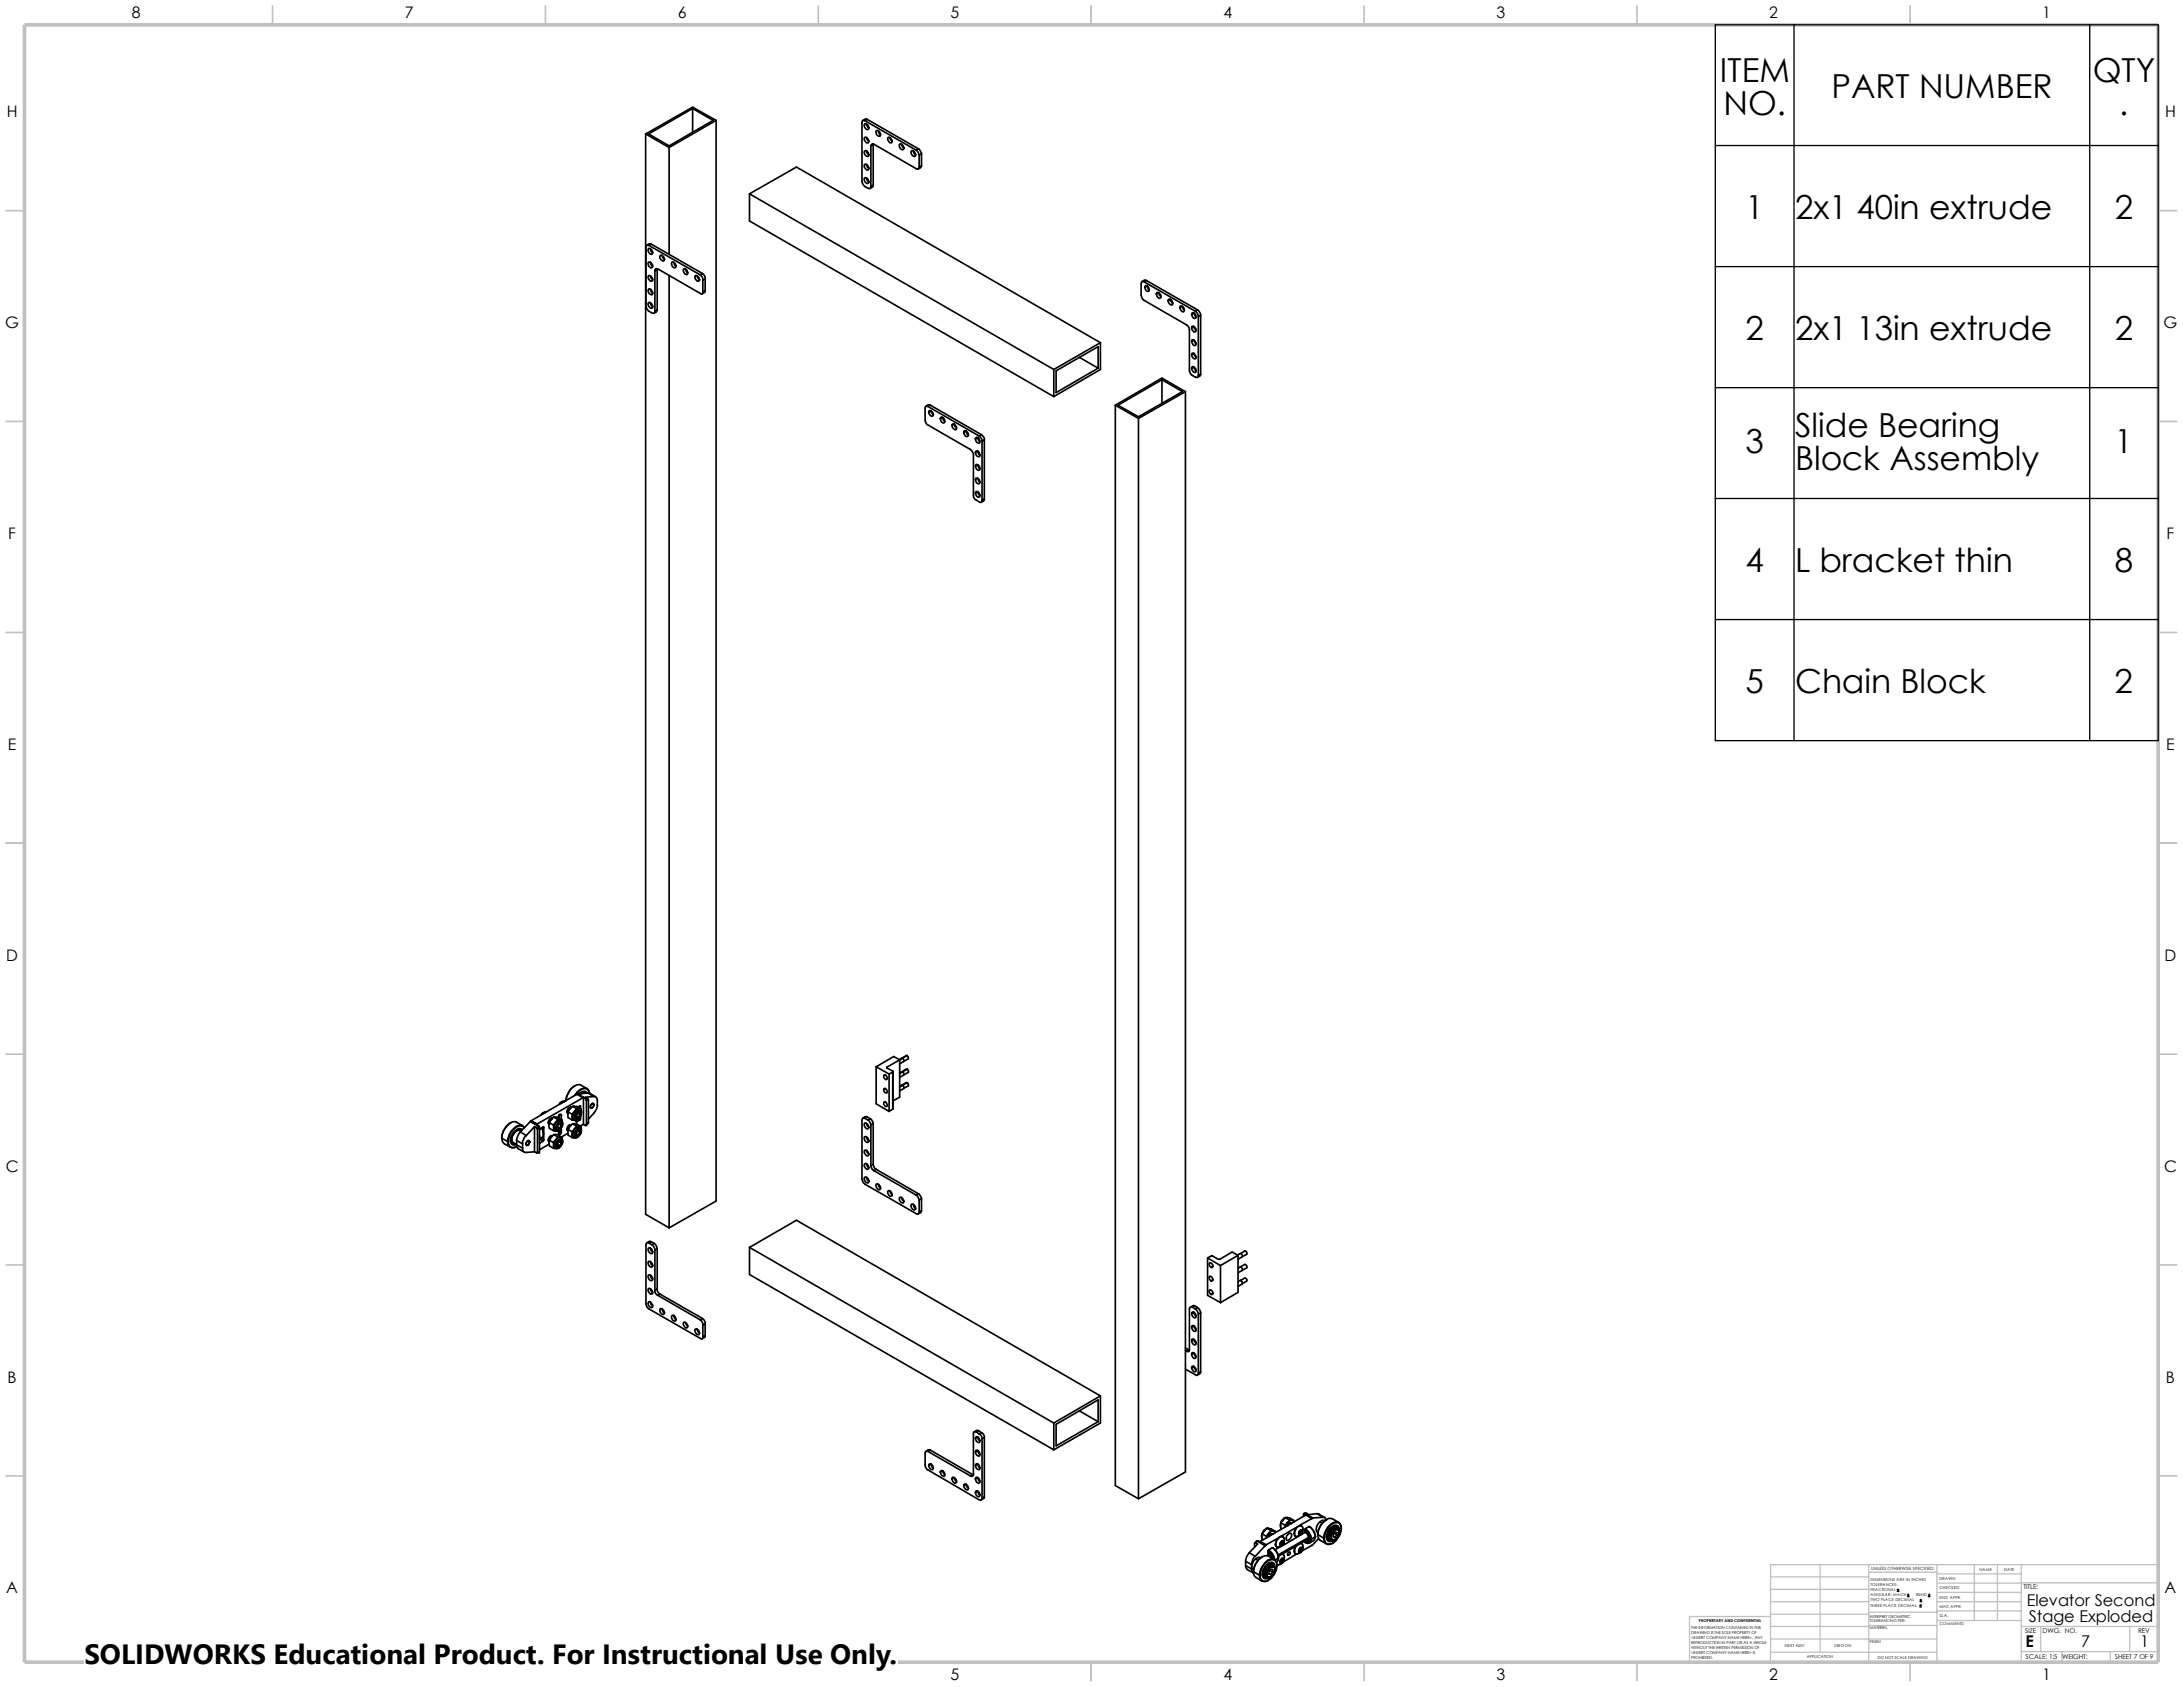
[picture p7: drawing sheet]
<svg xmlns="http://www.w3.org/2000/svg" width="279mm" height="216mm" viewBox="0 0 279 216" stroke-linecap="round" stroke-linejoin="round" font-family="sans-serif">
<defs><g id="words">
<g font-size="4.2">
<text x="220.1" y="10.5">ITEM</text>
<text x="267.8" y="10.5">QTY</text>
<text x="220.6" y="14.7">NO.</text>
<text x="234.4" y="12.6">PART NUMBER</text>
<text x="271.2" y="14.7">.</text>
<text x="223.4" y="28.1">1</text>
<text x="229.8" y="28.1">2x1 40in extrude</text>
<text x="270.7" y="28.1">2</text>
<text x="223.4" y="43.6">2</text>
<text x="229.8" y="43.6">2x1 13in extrude</text>
<text x="270.7" y="43.6">2</text>
<text x="223.4" y="58">3</text>
<text x="229.7" y="55.9">Slide Bearing</text>
<text x="270.6" y="58">1</text>
<text x="229.7" y="60.1">Block Assembly</text>
<text x="223.4" y="73.2">4</text>
<text x="229.8" y="73.2">L bracket thin</text>
<text x="270.7" y="73.2">8</text>
<text x="223.4" y="88.7">5</text>
<text x="229.8" y="88.7">Chain Block</text>
<text x="270.7" y="88.7">2</text>
</g>
<text font-size="3.6" x="10.8" y="213">SOLIDWORKS Educational Product. For Instructional Use Only.</text>
<g font-size="2.1">
<text x="259.4" y="205.5">Elevator Second</text>
<text x="259.7" y="207.5">Stage Exploded</text>
<text x="259.2" y="210.8">E</text>
<text x="266.4" y="210.8">7</text>
<text x="273.9" y="210.8">1</text>
</g>
<g font-size="2">
<text x="16.9" y="2.3">8</text>
<text x="51.8" y="2.3">7</text>
<text x="86.7" y="2.3">6</text>
<text x="121.7" y="2.3">5</text>
<text x="156.6" y="2.3">4</text>
<text x="191.5" y="2.3">3</text>
<text x="226.4" y="2.3">2</text>
<text x="261.4" y="2.3">1</text>
<text x=".9" y="15">H</text>
<text x="277.1" y="15">H</text>
<text x=".7" y="42">G</text>
<text x="276.9" y="42">G</text>
<text x="1.1" y="69">F</text>
<text x="277.3" y="69">F</text>
<text x="1" y="96">E</text>
<text x="277.2" y="96">E</text>
<text x=".8" y="123">D</text>
<text x="277" y="123">D</text>
<text x=".8" y="149.9">C</text>
<text x="277" y="149.9">C</text>
<text x="1" y="177">B</text>
<text x="277.2" y="177">B</text>
<text x=".8" y="203.9">A</text>
<text x="277" y="203.9">A</text>
<text x="121.7" y="215.1">5</text>
<text x="156.6" y="215.1">4</text>
<text x="191.5" y="215.1">3</text>
<text x="226.4" y="215.1">2</text>
<text x="261.4" y="215.1">1</text>
</g>
<g font-size=".8">
<text x="259" y="203.4">TITLE:</text>
<text x="259.2" y="209">SIZE</text>
<text x="261.4" y="209">DWG. NO.</text>
<text x="273.6" y="209">REV</text>
<text x="259.2" y="212.3">SCALE: 1:5 WEIGHT:</text>
<text x="270.7" y="212.3">SHEET 7 OF 9</text>
</g>
<text font-size=".6" x="239.5" y="200.9">UNLESS OTHERWISE SPECIFIED:</text>
<g font-size=".5">
<text x="239.4" y="202.3">DIMENSIONS ARE IN INCHES</text>
<text x="239.4" y="202.9">TOLERANCES:</text>
<text x="239.4" y="203.6">FRACTIONAL</text>
<text x="248.2" y="203.4">CHECKED</text>
<text x="248.2" y="202.2">DRAWN</text>
<text x="253.4" y="201">NAME</text>
<text x="256.5" y="201">DATE</text>
<text x="216.5" y="208.5">THE INFORMATION CONTAINED IN THIS</text>
<text x="216.5" y="209.1">DRAWING IS THE SOLE PROPERTY OF</text>
<text x="216.5" y="209.7">&lt;INSERT COMPANY NAME HERE&gt;. ANY</text>
<text x="217.4" y="207.6">PROPRIETARY AND CONFIDENTIAL</text>
<text x="239.3" y="208.5">MATERIAL</text>
<text x="239.3" y="207">INTERPRET GEOMETRIC</text>
<text x="239.3" y="207.6">TOLERANCING PER:</text>
<text x="239.4" y="204.3">ANGULAR: MACH</text>
<text x="239.4" y="204.9">TWO PLACE DECIMAL</text>
<text x="239.4" y="205.6">THREE PLACE DECIMAL</text>
<text x="245.2" y="204.3">BEND</text>
<text x="248.2" y="208">COMMENTS:</text>
<text x="248.2" y="207">Q.A.</text>
<text x="248.2" y="205.8">MFG APPR.</text>
<text x="248.2" y="204.6">ENG APPR.</text>
<text x="216.5" y="210.4">REPRODUCTION IN PART OR AS A WHOLE</text>
<text x="216.5" y="211">WITHOUT THE WRITTEN PERMISSION OF</text>
<text x="216.5" y="211.6">&lt;INSERT COMPANY NAME HERE&gt; IS</text>
<text x="216.5" y="212.3">PROHIBITED.</text>
<text x="228.4" y="210.8">NEXT ASSY</text>
<text x="231.3" y="212.2">APPLICATION</text>
<text x="234.7" y="210.8">USED ON</text>
<text x="239.3" y="210.2">FINISH</text>
<text x="240.3" y="212.3">DO NOT SCALE DRAWING</text>
</g>
</g></defs>
<g fill="none" stroke="#c0c0c0" stroke-width=".17">
<path d="M226.6 206.9h-10.4v5.8M226.6 209.8h21.3M226.6 201.8h12.6M226.6 205h12.6M226.6 203.4h12.6M226.6 206.6h12.6M226.6 208.2h12.6M226.6 211.5h21.3M233 200.2v11.3M239.2 206.3h8.7M239.2 201.2h8.7M239.2 208h8.7"/>
<path d="M239.2 200.2v12.5M247.9 206.2h10.8M247.9 205h10.8M247.9 201.4h10.8M247.9 202.6h10.8M247.9 203.8h10.8M247.9 200.2v12.5M247.9 207.4h10.8M252.7 200.2v7.2M255.7 200.2v7.2M258.7 208.2h17.5M258.7 202.6h17.5"/>
<path d="M258.7 211.4h17.5M258.7 200.2v12.5M261.2 208.2v3.2M263.9 211.4v1.3M270.1 211.4v1.3M272.6 208.2v3.2M276.2 200.2h-49.6v12.5"/>
</g>
<g fill="none" stroke="#c0c0c0" stroke-width=".21">
<path d="M34.9 .8v2.4M69.8 .8v2.4M104.7 .8v2.4M139.7 .8v2.4M174.6 .8v2.4M209.5 .8v2.4M244.5 .8v2.4M.8 27h2.3M276.2 27h2.4M.8 53.9h2.3M276.2 53.9h2.4M.8 80.9h2.3"/>
<path d="M276.2 80.9h2.4M.8 107.9h2.3M276.2 107.9h2.4M.8 134.9h2.3M276.2 134.9h2.4M.8 161.9h2.3M276.2 161.9h2.4M.8 188.9h2.3M276.2 188.9h2.4M34.9 212.7v2.4M69.8 212.7v2.4M104.7 212.7v2.4"/>
<path d="M139.7 212.7v2.4M174.6 212.7v2.4M209.5 212.7v2.4M244.5 212.7v2.4"/>
</g>
<path d="M3.1 3.2h273.1v209.5h-273.1z" fill="none" stroke="#c0c0c0" stroke-width=".47"/>
<g fill="none" stroke="#000" stroke-width=".21">
<path d="M82.6 17.1v138.3l3 1.7M82.6 17.1l3 1.8M83 17.1l5.6-3.2 2.7 1.5-5.7 3.3zM85.6 18.9v13.7M88.6 13.9v3M91.7 15.4v138.3l-6.1 3.4M91.7 15.4l-6.1 3.5M91.7 15.4l-3.1-1.7-6 3.4M110.6 19.4l.1-.1a.47 .47 0 0 1 .4 .2 .47 .47 0 0 1 0 .5l-.3-.1-.2-.3zM110.6 17.7l.1-.1a.49 .49 0 0 1 .4 .7 .52 .52 0 0 1-.5-.6zM110.6 15.9a.39 .39 0 0 1 .5 .2 .39 .39 0 0 1-.1 .5l-.3-.3zM110.7 15.5l6.6 3.7"/>
<path d="M110.7 15.5a.23 .23 0 0 0-.3-.1 .23 .23 0 0 0-.1 .3v7.5l.2 .5 .6 .4a.23 .23 0 0 0 .3 0 .23 .23 0 0 0 .1-.2M110.9 15.9l.2 .4 .1 .1M110.9 17.6v.1l.3 .4M110.9 19.3v.2l.3 .3M111 15.3l-.3-.1-.3 .2M111 15.3l-.3 .2M111 15.3l6.6 3.7M111.5 18.7v5.2M111.5 18.7a.25 .25 0 0 1 .3-.2l5.5 3.1a.23 .23 0 0 0 .2 0 .23 .23 0 0 0 .1-.2M111.8 18.4v5.3M111.8 18.5l-.3 .2M112.1 16.8a.42 .42 0 0 1 .5 .1 .42 .42 0 0 1 0 .5h-.1a.53 .53 0 0 1-.4-.6z"/>
<path d="M112.4 16.7l.1 .3 .2 .2M113.6 17.7l.1-.1a.49 .49 0 0 1 .4 .7l-.3-.1-.2-.3zM113.9 17.6l.3 .5M115.1 18.5a.43 .43 0 0 1 .5 .1 .43 .43 0 0 1 0 .5 .48 .48 0 0 1-.5-.6zM115.4 18.5l.1 .3 .2 .2M116.7 19.3a.47 .47 0 0 1 .4 .2 .47 .47 0 0 1 0 .5 .49 .49 0 0 1-.4-.7zM116.9 19.3l.1 .3 .2 .2M117.3 19.2l.2 .2 .1 .5M117.6 19l-.3 .2M117.6 19l.2 .3 .1 .4M117.6 19.9v1.5M117.9 19.7v1.5"/>
<path d="M117.9 19.7l-.3 .2M83 38.8a.42 .42 0 0 1 .5 .1 .42 .42 0 0 1-.1 .6l-.2-.1-.2-.2zM83 35.3a.49 .49 0 0 1 .4 .7 .49 .49 0 0 1-.4-.7zM83 37a.49 .49 0 0 1 .4 .7 .49 .49 0 0 1-.4-.7zM83 33.5a.49 .49 0 0 1 .4 .7 .47 .47 0 0 1-.4-.2 .47 .47 0 0 1 0-.5zM83 31.8a.49 .49 0 0 1 .4 .7 .47 .47 0 0 1-.4-.2 .47 .47 0 0 1 0-.5zM83.1 31.4l6.5 3.8M83.1 31.4a.23 .23 0 0 0-.3 0 .23 .23 0 0 0-.1 .2v7.7l.3 .5 .4 .2a.23 .23 0 0 0 .3 .1 .23 .23 0 0 0 .1-.3M83.2 31.8l.1 .3 .2 .2M83.2 33.6l.1 .3 .2 .2M83.2 35.3l.1 .3 .2 .2M83.2 37l.1 .3 .2 .2"/>
<path d="M83.2 38.7l.1 .3 .2 .2M83.4 31.2h-.3l-.3 .2M83.4 31.2l-.3 .2M83.4 31.2l6.5 3.8M83.8 34.7v5.1M83.8 34.7a.24 .24 0 0 1 .1-.3 .24 .24 0 0 1 .3 0l5.4 3.1a.2 .2 0 0 0 .3 .1 .2 .2 0 0 0 .1-.3M84.1 39.7v.1l-.4 .3M84.1 34.5l-.3 .2M84.1 34.4v5.3M84.1 39.7l-.3 .1M84.5 32.8v-.1a.47 .47 0 0 1 .5 .2 .47 .47 0 0 1 0 .5l-.4-.1-.1-.3zM84.8 32.7v.2l.2 .3"/>
<path d="M85.6 35.3v121.8M86 33.5a.45 .45 0 0 1 .5 .3 .45 .45 0 0 1-.1 .5 .52 .52 0 0 1-.4-.8zM86.2 33.6l.1 .3 .2 .2M87.5 34.5a.42 .42 0 0 1 .5 .1 .42 .42 0 0 1-.1 .5l-.3-.1-.1-.3zM87.7 34.4l.3 .5M88.9 35.3a.43 .43 0 0 1 .5 .2 .43 .43 0 0 1 .1 .5 .52 .52 0 0 1-.6-.7zM89.2 35.3v.1l.3 .4M89.6 35.2l.2 .2 .2 .5M89.9 35l.3 .3 .1 .4M89.9 35l-.3 .2M90 35.9v1.4M90.3 37.2v.1l-.4 .3"/>
<path d="M90.3 37.2l-.3 .1M90.3 35.7l-.3 .2M90.3 35.7v1.5M95.9 24.8v3.5l39 22.5M95.9 24.8l39 22.5M95.9 24.8l6-3.4 38.9 22.5M110.6 21.1a.44 .44 0 0 1 .5 .1 .44 .44 0 0 1 0 .6l-.3-.2-.2-.2zM110.6 22.8a.43 .43 0 0 1 .5 .2 .43 .43 0 0 1 0 .5 .48 .48 0 0 1-.5-.7zM110.9 21v.2l.3 .3M110.9 22.8l.1 .3 .2 .2M111.8 23.7l-.1 .2-.4 .2M111.8 23.7l-.3 .2"/>
<path d="M117.9 21.2v.2l-.4 .2M117.9 21.2l-.3 .2M146.4 36.1a.23 .23 0 0 0-.2-.1 .23 .23 0 0 0-.2 .3l.1 1.5 .2 .6 5.5 3.2a.72 .72 0 0 1 .4 .6v5.3l.3 .5 .5 .3a.23 .23 0 0 0 .3 0 .23 .23 0 0 0 .1-.3M146.4 36.1l6.6 3.7M146.5 36.7l.3-.1 .1 .3 .2 .2M146.6 36.6a.49 .49 0 0 1 .4 .7 .49 .49 0 0 1-.4-.7zM146.7 35.9h-.2l-.3 .1M146.7 35.9l-.3 .2M146.7 35.9l6.6 3.8M148 37.6l.3-.1 .1 .3 .2 .2M148.1 37.4a.49 .49 0 0 1 .4 .7 .47 .47 0 0 1-.4-.2 .47 .47 0 0 1 0-.5zM149.5 38.4a.44 .44 0 0 1 .5 .1 .44 .44 0 0 1 0 .5l-.3-.1-.2-.2z"/>
<path d="M149.5 38.5l.3-.2v.2l.3 .3M151 39.4l.3-.2 .3 .5M151.1 39.2a.45 .45 0 0 1 .4 .2 .45 .45 0 0 1-.1 .5l-.3-.3-.1-.2zM153 39.8l.2 .2 .2 .5M153.3 39.7l.2 .2 .2 .4M153.3 39.7l-.3 .1M118.8 52a.23 .23 0 0 0-.3 0 .23 .23 0 0 0-.1 .2v1.6l.2 .5 5.7 3.3 .1 .1 .2 .4v5.3a.62 .62 0 0 0 .4 .6l.3 .2a.22 .22 0 0 0 .3 .1 .22 .22 0 0 0 .1-.3M118.8 52l6.5 3.8M118.9 52.7l.3-.1 .3 .5M119 52.5a.49 .49 0 0 1 .4 .8 .49 .49 0 0 1-.4-.8zM119.1 51.9l-.3-.1-.3 .2M119.1 51.9l-.3 .1"/>
<path d="M119.1 51.9l6.5 3.7M120.4 53.6l.2-.2 .1 .3 .2 .2M120.4 53.4a.45 .45 0 0 1 .5 .2 .45 .45 0 0 1-.1 .5 .52 .52 0 0 1-.4-.7zM121.8 54.4l.3-.1 .1 .3 .2 .2M121.9 54.3a.49 .49 0 0 1 .4 .7 .49 .49 0 0 1-.4-.7zM123.4 55.3l.3-.1v.3l.3 .2M123.4 55.1a.49 .49 0 0 1 .5 .7 .47 .47 0 0 1-.5-.2 .47 .47 0 0 1 0-.5zM124.8 56.2l.3-.2 .1 .3 .2 .2M124.8 57.9l.3-.2 .1 .3 .2 .3M124.8 59.6l.3-.1 .1 .3 .2 .2M124.9 56a.4 .4 0 0 1 .5 .2 .4 .4 0 0 1-.1 .5l-.4-.2zM124.9 59.4a.45 .45 0 0 1 .5 .3 .45 .45 0 0 1-.1 .5 .52 .52 0 0 1-.4-.8z"/>
<path d="M124.9 57.7a.42 .42 0 0 1 .5 .3 .42 .42 0 0 1-.1 .5 .5 .5 0 0 1-.4-.8zM125.3 55.8a.72 .72 0 0 1 .4 .7M125.6 55.6a.72 .72 0 0 1 .4 .7M125.6 55.6l-.3 .2M125.7 56.5v7.5M126 56.3l-.3 .2M126 56.3v7.5M134.9 47.3v3.5M135.2 47.5l5.3-3.1v2.7l-5.3 3.1zM138.1 45.7l2.4 1.4M140.8 43.9v3.4l-5.9 3.5M140.8 43.9l-5.9 3.4"/>
<path d="M142.7 51.9l3 1.7M142.7 51.9v138.2l3 1.7M143.1 51.9l5.6-3.3 2.6 1.5-5.6 3.2zM145.7 53.6v138.2M148.7 48.6v3M151.7 50.1l-3-1.7-6 3.5M151.7 50.1l-6 3.5M151.7 50.1v138.3l-6 3.4M152.5 40.2l.3-.2 .3 .6M152.5 42l.3-.2 .3 .5M152.5 43.7l.3-.2 .3 .5M152.5 45.4l.3-.2 .3 .5"/>
<path d="M152.5 47.1l.3-.2 .3 .6M152.5 45.3l.1-.1a.49 .49 0 0 1 .4 .7l-.3-.1-.2-.2zM152.5 47l.1-.1a.47 .47 0 0 1 .4 .8l-.3-.2-.2-.2zM152.5 40.1a.41 .41 0 0 1 .5 .1 .41 .41 0 0 1 0 .5 .47 .47 0 0 1-.5-.6zM152.6 43.5a.49 .49 0 0 1 .4 .7 .49 .49 0 0 1-.4-.7zM152.6 41.7a.49 .49 0 0 1 .4 .8 .47 .47 0 0 1-.4-.8zM153.4 40.5v7.5M153.7 47.9l-.1 .1-.4 .3M153.7 40.3l-.3 .2M153.7 47.9l-.3 .1M153.7 40.3v7.6M124.8 61.4l.3-.2 .2 .4 .1 .1"/>
<path d="M124.9 61.2a.45 .45 0 0 1 .5 .2 .45 .45 0 0 1-.1 .5 .52 .52 0 0 1-.4-.7zM124.9 62.9a.49 .49 0 0 1 .4 .7 .49 .49 0 0 1-.4-.7zM125.1 62.9l.1 .3 .2 .2M125.1 62.9l-.3 .2M126 63.8v.2l-.4 .3M126 63.8l-.3 .2M73.6 138.9a2.47 2.47 0 0 0-1.2 1.9M74 140h-.2M74 140l1 .6M74.8 139.9l-.4 .1M74.9 139.9l-.3-.1-.3 .2M74.9 139.7l.2 .2a.53 .53 0 0 0-.9 0l-.1 .1"/>
<path d="M74.9 139.9a.48 .48 0 0 0-.6 .1M75.1 139.3l-.7-.4a1.14 1.14 0 0 0-1.5 .7l-.4 .8-.1 .4M75.2 139.9h.3l.7 .5M75.2 139.9l.8 .4M75.2 139.9l-1.2 .1M112.1 136.5l1.7 1M112.1 136.5v4.8l1.7 .9M113.1 139.4l.1-.1a.36 .36 0 0 1 .3 .2 .36 .36 0 0 1 0 .4h-.2l-.1-.2zM113.1 137.6h.1a.33 .33 0 0 1 .3 .2 .33 .33 0 0 1-.1 .4l-.2-.2zM113.5 136.6v.1M113.5 136.7l.8 .4v.1M113.8 137.5v4.7"/>
<path d="M114.3 137.2l-.5 .3M114.3 137.2v4.7M115.1 135.6l-.7-.4-2.3 1.3M115.1 135.6l-1.6 1M115.1 135.6v4.8l-.8 .5M115.5 135.4l-.4 .2M115.5 137.2l-.4 .1M115.5 138.9h-.1l-.3 .1M115.5 135.4l-.4 .3M115.5 137.2l-.4 .2M115.5 138.9l-.4 .2M115.5 135.4l.2 .3v.1"/>
<path d="M115.5 137.2l.2 .2v.2M115.5 138.9l.2 .2v.2l-.6 .3M115.7 135.8l-.6 .3M115.7 137.6l-.6 .3M116.1 135.1l-.7 .3M116.1 136.8l-.7 .4M116.1 138.6l-.7 .3M116.1 135.1l-.6 .3M116.1 136.8l-.6 .4M116.1 138.6l-.6 .3M116.1 135.1l.1 .2v.2l-.5 .3M116.1 136.8l.1 .1v.3l-.5 .4"/>
<path d="M116.1 138.6l.1 .1v.3l-.5 .3M64.2 145.7a.81 .81 0 0 0 .4 .7l.7 .4M64.2 145.7l.8 .4M65 146.1a.69 .69 0 0 0 .3 .7 .69 .69 0 0 0 .8-.1 .65 .65 0 0 1-.7 .1 .65 .65 0 0 1-.3-.7M65 146.1h.1M65.4 143.7a2.27 2.27 0 0 0-1.2 2M65.4 145.9v.1l.3 .3M65.4 145.9a.38 .38 0 0 0 .5 .4M65.4 145.9h.1M66.1 146.5l.2 .5 .8 .4M66.1 146l.8 .4M66.1 146.5l.8 .4"/>
<path d="M66.1 146v.5M66.6 144.9l.8 .4M66.6 144.9a1.87 1.87 0 0 0-.5 1.1M66.6 144.6a1.09 1.09 0 0 0-1.2 1.3M66.7 144.5l.1 .1a.64 .64 0 0 0-1 .2 1.25 1.25 0 0 0-.3 1.6l.2 .1 .3-.1-.2 .1-.3-.1M66.7 144.8a.56 .56 0 0 0-.9 .2l-.2 .4a.7 .7 0 0 0 .1 .9l.4 .2M66.7 144.7a.49 .49 0 0 0-.8 .1l-.3 .4-.2 .7M66.9 146.9a.45 .45 0 0 0 .5 .6l1-.1M66.9 144.1l-.8-.5a1.36 1.36 0 0 0-1.5 1l-.2 .2-.2 .9M66.9 146.4v.5M67.1 144.4l-.2-.3a1.21 1.21 0 0 0-1.4 .7l-.3 .5-.1 .8M67.1 144.3a.9 .9 0 0 0-1.4 .2l-.4 .5-.3 .8v.3"/>
<path d="M67.4 145.3a1.64 1.64 0 0 0-.5 1.1M67.4 146.1l.2-.1a.33 .33 0 0 1 .2 .4 .33 .33 0 0 1-.4 .2l-.1-.1v-.2zM67.5 146.1l.1-.1a.3 .3 0 0 1 .1 .4 .3 .3 0 0 1-.3 .2v-.3zM67.5 146.6h-.1M67.5 146.5h.1M67.6 146h.1l.1 .1M67.8 146.1h.1M67.9 143.6l-1.3 1.3M67.9 143.6l1 .5M68 143.4l.7 .4M68 143.4l-.1 .2M68.4 147.4l.3 .1 .1-.1"/>
<path d="M68.4 144.2l-1 1.1M68.4 144.2v3.2M68.4 144.2l.3 .1M68.7 144.3l.1 .3M68.7 143.8v.1l.2 .2M68.8 144.6v2.8M68.8 147.4h.2M68.9 144.1l.1 .2M68.9 144.1l-.2 .2M68.9 144.1h.1M69 147.4l-.1 .1M69 144.3h.1"/>
<path d="M69 144.3l-.2 .3M69 147.4h.1M69 145.2v.3M69 146.3h.1M69 147.4v.1h-.3M69 146.2l.1 .1M69 144.3v3.1M69.2 145.7l.4 .2M69.3 144.4l.3 .7zM69.5 144.2l.1 .1M69.5 144.2l-.5 .4M69.5 146l-.4 .3"/>
<path d="M69.6 145.1a.62 .62 0 0 1-.6 .7l.5 .2M69.6 144.3v1.6M69.6 145.9l-.1 .1M69.8 142.4l-.2 .1M69.9 142.3l-.4 .1-.2 .3M69.9 142.3l-.5 .3M70.1 143.6l.3 .2M70.1 145.9l.3 .2M70.2 143.7v.1M70.2 146h.1M70.2 143.7l.1 .1M70.2 145.9l.1 .1"/>
<path d="M70.2 145.9l.2-.4 .3-.1a.47 .47 0 0 0-.4 .7M70.2 145.9l.1 .2M70.2 143.7h.1M70.2 145.9h.1M70.3 146.4l-1.3 .8M70.3 145.9v.7l.5 .3M70.3 143.7v.7l.5 .3M70.3 145.9l.5 .3M70.3 143.7l.5 .3M70.6 143.2l-.2 .4M70.6 145.5l-.2 .3M70.6 143.1h.1"/>
<path d="M70.6 145.3l.1 .1M70.7 143.1a.47 .47 0 0 0-.4 .7M70.7 143.1l-.3 .2-.2 .4M70.7 143.2l-.2 .1-.1 .3M70.7 145.5h-.2l-.1 .4M70.7 145.4l-.3 .1-.2 .4M70.8 146.2l.1 .4M70.8 146.9l.3 .1M70.8 144l.1 .4M70.8 144.7h.4M70.9 144.4a.36 .36 0 0 0 .2 .3 .36 .36 0 0 0 .4 0M70.9 145.2l-.6 .7"/>
<path d="M70.9 146.6l-.1 .3M70.9 145.2h.1a1.11 1.11 0 0 1 .9 .3M70.9 143l-.6 .7M70.9 144.4l-.1 .3M70.9 143h.1a1.11 1.11 0 0 1 .9 .3M70.9 145.2l.5 .3M70.9 143l.5 .3M71.1 145.9l-.3 .3M71.1 143.6l-.3 .4M71.1 145.9l-.2 .7M71.1 143.6l-.2 .8M71.3 144.2l.1 .2h.2"/>
<path d="M71.3 146.5l.1 .2 .2-.1M71.3 144.2h.1M71.3 146.5h.1M71.3 144.7h.1M71.3 147h.1M71.4 145.5l-.3 .4M71.4 145.5h.3M71.4 143.3l-.3 .3M71.4 143.3h.3M71.4 145.9a.31 .31 0 0 1 .3-.1 .31 .31 0 0 1 .3 .1 .76 .76 0 0 1-.8 1 .72 .72 0 0 1 .2-1zM71.4 146l.3-.1a.49 .49 0 0 1 .2 .5 .49 .49 0 0 1-.5 .4h-.1a.47 .47 0 0 1 .1-.8zM71.4 143.7a.31 .31 0 0 1 .3-.2 .31 .31 0 0 1 .3 .2 .76 .76 0 0 1-.8 .9 .72 .72 0 0 1 .2-.9z"/>
<path d="M71.5 142.9v.1M71.5 144.7v.4M71.5 142.9h.1M71.5 143.9l.2-.1a.3 .3 0 0 1 .1 .4 .3 .3 0 0 1-.3 .2l-.1-.3zM71.5 146.2l.2-.1a.31 .31 0 0 1 .1 .4 .31 .31 0 0 1-.4 .1v-.2zM71.5 143.7l.2-.1a.49 .49 0 0 1 .2 .6 .49 .49 0 0 1-.5 .3h-.1a.53 .53 0 0 1 .2-.8zM71.5 143.9a.13 .13 0 0 1 .2-.1 .13 .13 0 0 1 .1 .1v-.1a.36 .36 0 0 0-.4 .1 .36 .36 0 0 0-.1 .3M71.5 146.1l.2-.1 .1 .2v-.1a.36 .36 0 0 0-.4 0 .36 .36 0 0 0-.1 .4M71.5 146.9h.1M71.5 144.6v.1M71.5 142.7v.1M71.5 146.7l-.2 .1"/>
<path d="M71.5 144.5h-.2M71.5 146.7h.1M71.5 144.5h.1M71.6 143.8l-.1 .1M71.6 146.1h-.1M71.6 143.8h.1M71.6 146.1h.1M71.6 142.7v.4M71.6 143.8h.1l.1 .2M71.6 146.1h.2v.2M71.7 144.8l-.2 .3M71.7 142.6l.1 .1"/>
<path d="M71.7 144.8l.1 .1M71.7 144.6v.2M71.7 145.5h-.2l-.4 .4M71.7 143.3h-.2l-.4 .3M71.7 145.5a.62 .62 0 0 1 .1 1.1 .59 .59 0 0 1-.8 .3l-.1-.3M71.7 143.3a.62 .62 0 0 1 .1 1.1l-.3 .3M71.7 145.5h.2M71.7 143.3h.2M71.8 145.9v.2a.6 .6 0 0 1-.3 .6M71.8 143.7v.1a.6 .6 0 0 1-.3 .7M71.8 144.9l-.1 .3h-.2v-.1M71.8 142.7v.5"/>
<path d="M71.8 144.4v.5M71.8 142.7h.1M71.8 142.7l-.1-.1-.2 .3M71.8 143.4a.75 .75 0 0 0-.8 .7 .5 .5 0 0 0 .1 .6M71.9 145.5l.1 .3M71.9 143.3l.1 .2M72.3 140.9l-.4 .1-.3 .3M72.3 141l-.3 .1M72.3 140.9l-.3 .2-.2 .1M72.4 140.8h.1M72.6 142.2v.3h.1M72.6 142.4h.1"/>
<path d="M72.6 144.6v.1M72.6 142.3l.1 .1M72.6 142.3l.1 .2M72.6 144.5l.1 .2M72.6 142.3h.1M72.6 144.5h.1M72.7 142.3v.7l.5 .3M72.7 144.5v.8l.5 .3M72.7 145l-.8 .5M72.7 142.3l.5 .3M72.7 144.5l.5 .3M72.8 142.2l.2-.4-.3 .4"/>
<path d="M73 141.7l.1 .1M73 143.9l.1 .1M73 144.1l-.2 .3M73 144.1l-.3 .4M73.1 144a.49 .49 0 0 0-.5 .7v-.2M73.1 141.7a.49 .49 0 0 0-.5 .8M73.1 141.8l-.3 .1-.2 .4M73.1 144l-.3 .1-.2 .4M73.1 141.8h-.2l-.3 .5M73.1 144h-.2l-.3 .5M73.2 142.6v.4M73.2 144.8v.4"/>
<path d="M73.2 143a.4 .4 0 0 0 .3 .4 .4 .4 0 0 0 .4-.1M73.2 145.2a.4 .4 0 0 0 .3 .4 .4 .4 0 0 0 .4-.1M73.2 143v.3M73.2 143.3h.2M73.2 145.2v.4M73.2 145.6h.3M73.3 141.6l-.6 .7M73.3 141.6h.5l.5 .3M73.3 143.8l-.6 .7M73.3 143.8h.5l.5 .3M73.3 141.6l.5 .3M73.3 143.8l.5 .3"/>
<path d="M73.5 142.2l-.3 .8M73.5 144.5l-.3 .7M73.5 142.2l-.3 .4M73.5 144.5l-.3 .3M73.7 142.9v.1h.3M73.7 145.1v.2l.3-.1M73.7 142.5a.4 .4 0 0 1 .6-.2 .71 .71 0 0 1-.7 .9l-.1-.1a.62 .62 0 0 1 .2-.6zM73.7 144.7a.4 .4 0 0 1 .6-.2 .82 .82 0 0 1-.6 1l-.2-.1a.62 .62 0 0 1 .2-.7zM73.7 142.9h.1M73.7 145.1h.1M73.7 140.1a1.28 1.28 0 0 1 1.4-.7l.2 .1 .1 .4a.68 .68 0 0 0-.4-.6 .68 .68 0 0 0-.7 .1l-.4 .3-.4 .5M73.7 143.5l.1 .1"/>
<path d="M73.7 145.6h.1M73.8 141.9l-.3 .3M73.8 141.9h.3M73.8 144.1l-.3 .4M73.8 144.1h.3M73.8 143.3l-.1 .2M73.8 140l.8 .5M73.8 140l-5.8 3.4M73.9 142.3h.3a.52 .52 0 0 1 0 .6 .52 .52 0 0 1-.5 .2 .58 .58 0 0 1 .2-.8zM73.9 144.6l.3-.1a.53 .53 0 0 1 0 .6 .53 .53 0 0 1-.5 .3v-.1a.58 .58 0 0 1 .2-.7zM73.9 142.5h.1M73.9 144.7h.1"/>
<path d="M73.9 143.1h-.2M73.9 145.3l-.2 .1M73.9 143.1h.1M73.9 145.3h.1M73.9 142.5l.3-.1v.1l-.1-.1a.44 .44 0 0 0-.4 .5M73.9 144.7h.2l.1 .1v-.1a.34 .34 0 0 0-.5 .2v.2M74 142.5a.15 .15 0 0 1 .1 0 .15 .15 0 0 1 .1 .1M74 144.7a.15 .15 0 0 1 .1 0 .15 .15 0 0 1 .1 .2M74 143.2l-.1 .1M74 145.5h-.1M74 144.7h.1M74 143.2l.2 .1"/>
<path d="M74 142.5a.29 .29 0 0 1 .1 .3 .29 .29 0 0 1-.3 .2v-.3zM74 144.7a.29 .29 0 0 1 .1 .4 .29 .29 0 0 1-.3 .1v-.2zM74.1 141.9h.1a.84 .84 0 0 1-.2 1.4h-.1M74.1 141.8l-.1-.2 .1 .2M74.1 141.9h.2M74.1 144.1l.1 .1M74.1 144.1h.2M74.1 141.9h-.2l-.4 .3M74.1 144.1l-.2 .1-.4 .3M74.2 143.1l.1 .1M74.2 142.3l.1 .3-.4 .5M74.2 144.5l.1 .3-.4 .5"/>
<path d="M74.2 144.2a.8 .8 0 0 1-.2 1.3h-.1M74.2 141.5l.1 .1M74.2 143.3l-.4 .3M74.2 141.5l-.2 .2M74.3 144.3h-.1a.63 .63 0 0 0-.8 .4 .51 .51 0 0 0 .1 .8M74.3 142h-.1a.92 .92 0 0 0-.8 1.2v.1M74.3 141.6v.3M74.3 142.8v.4M74.3 143.2l-.1 .1M74.3 141.9l.1 .2M74.3 144.1l.1 .3M74.6 140.5l-5.9 3.3"/>
<path d="M74.7 143.9l-.4 .2M74.7 143.9l.2 .2 .2-.1M74.7 140.5v3.4M74.7 140.5l.2 .1M74.7 140.5h-.1M74.9 140.6h.1M74.9 140.6l.2 .2M75 140.6l.1 .2M75.1 143.9v.1M75.1 144l-.1 .1M75.1 140.8v3.2M75.1 140.8h.2"/>
<path d="M75.1 140.8h.1M75.2 140.5l-.2 .1M75.2 140.5l.1 .3M75.3 143.7l-.2 .3M75.3 140.8v2.9M75.3 143.7l-.2 .2M75.7 141.4l.2-.1a.28 .28 0 0 1 .1 .3 .28 .28 0 0 1-.4 .2v-.2zM75.7 141.3l.2-.1a.32 .32 0 0 1 0 .4 .32 .32 0 0 1-.3 .2l-.1-.2zM75.8 141.8h-.2M75.8 141.3l.1-.1 .1 .2M75.8 141.2l-.1 .1M76 140.3l-1.1 .1 .3 .1"/>
<path d="M76 140.3a.44 .44 0 0 1 .5 .5v.6a1.64 1.64 0 0 1-.5 1.1l-.7 .7M83 159.8a.42 .42 0 0 1 .5 .1 .42 .42 0 0 1-.1 .5h-.2l-.2-.2zM83.1 159.1l.3 .2M83.1 159.1a.23 .23 0 0 0-.3 0 .23 .23 0 0 0-.1 .2v7.7l.1 .3 6.8 4a.2 .2 0 0 0 .3 0 .2 .2 0 0 0 .1-.2M83.2 159.7l.1 .3 .2 .2M83.4 158.9h-.3l-.3 .1M83.4 158.9l-.3 .2M83.4 158.9l.3 .2M83.4 159.3l.3 .2 .1 .5M83.7 159.1l.2 .2 .2 .5M83.7 159.1l-.3 .2M83.8 160v5.1"/>
<path d="M84.1 159.8v5.2M84.1 159.8l-.3 .2M95.9 159.6l39 22.5M95.9 159.6l6-3.4 38.9 22.4M95.9 159.6v3.5l39 22.4M110.6 147.3a.43 .43 0 0 1 .5 .1 .43 .43 0 0 1 0 .5 .52 .52 0 0 1-.5-.6zM110.6 145.5a.39 .39 0 0 1 .5 .2 .39 .39 0 0 1-.1 .5l-.3-.2zM110.6 149l.1-.1a.49 .49 0 0 1 .4 .7l-.3-.1-.2-.2zM110.6 143.8a.43 .43 0 0 1 .5 .1 .43 .43 0 0 1 0 .5 .48 .48 0 0 1-.5-.6zM110.6 150.7a.44 .44 0 0 1 .5 .2 .44 .44 0 0 1 0 .5l-.3-.1-.2-.3zM110.7 143.1l.4 .2M110.7 143.1a.23 .23 0 0 0-.3 0 .23 .23 0 0 0-.1 .2v7.6l.2 .4 .2 .3 6.6 3.7a.23 .23 0 0 0 .2 .1 .23 .23 0 0 0 .1-.3"/>
<path d="M110.9 143.8l.1 .3 .2 .2M110.9 145.5l.1 .3 .2 .2M110.9 147.2v.2l.3 .3M110.9 148.9v.2l.3 .3M110.9 150.7v.1l.3 .4M111 143l-.3-.1-.3 .2M111 143l-.3 .1M111 143l.4 .2M111.1 143.3l.3 .4 .1 .3M111.4 143.2l.3 .4 .1 .2M111.4 143.2l-.3 .1M111.5 149.2l.1 .4 .2 .2"/>
<path d="M111.5 144v5.2M111.8 143.8l-.3 .2M111.8 149l-.3 .2M111.8 143.8v5.2M111.8 149l.1 .5 .2 .1M111.8 149.8l5.5 3.2M112.1 149.6l-.3 .2M112.1 149.6l5.5 3.2M112.2 151.5a.49 .49 0 0 1 .4 .7 .49 .49 0 0 1-.4-.7zM112.4 151.6l.3 .5M113.2 141a.4 .4 0 0 1 .3 .6 .4 .4 0 0 1-.3-.6zM113.6 152.4a.41 .41 0 0 1 .5 .2 .41 .41 0 0 1 0 .5 .47 .47 0 0 1-.5-.7z"/>
<path d="M113.9 152.4l.3 .5M114.3 141.9l-.5 .3M115.1 153.3l.1-.1a.49 .49 0 0 1 .4 .8l-.3-.2-.2-.2zM115.4 153.2v.2l.3 .4M116.7 154.1a.49 .49 0 0 1 .4 .7 .47 .47 0 0 1-.4-.2 .47 .47 0 0 1 0-.5zM116.9 154.1l.1 .3 .2 .2M117.3 153l.2 .2 .1 .4M117.6 152.8l-.3 .2M117.6 152.8l.2 .2 .1 .4M117.6 153.6v1.5M117.9 154.9v.3l-.4 .2M117.9 153.4l-.3 .2"/>
<path d="M117.9 154.9l-.3 .2M117.9 153.4v1.5M83 163.2a.49 .49 0 0 1 .4 .7 .47 .47 0 0 1-.4-.3 .47 .47 0 0 1 0-.4zM83 161.4a.49 .49 0 0 1 .4 .7 .47 .47 0 0 1-.4-.2 .47 .47 0 0 1 0-.5zM83 164.9a.49 .49 0 0 1 .4 .7 .49 .49 0 0 1-.4-.7zM83 166.6a.49 .49 0 0 1 .4 .7 .49 .49 0 0 1-.4-.7zM83.2 161.5l.1 .3 .2 .2M83.2 163.2l.1 .3 .2 .2M83.2 164.9l.3 .5M83.2 166.6l.1 .3 .2 .2M83.8 165.1a.62 .62 0 0 0 .4 .7M84.1 165a.67 .67 0 0 0 .4 .6"/>
<path d="M84.1 165l-.3 .1M84.2 165.8l5.4 3.1M84.5 167.6a.43 .43 0 0 1 .4 .1 .43 .43 0 0 1 .1 .5 .48 .48 0 0 1-.5-.6zM84.5 165.6l-.3 .2M84.5 165.6l5.4 3.1M84.8 167.5v.3l.2 .2M86 168.4a.4 .4 0 0 1 .5 .2 .4 .4 0 0 1-.1 .5l-.4-.3zM86.2 168.4l.1 .3 .2 .2M87.5 169.3a.41 .41 0 0 1 .4 .1 .41 .41 0 0 1 0 .5 .53 .53 0 0 1-.4-.6zM87.7 169.2l.3 .6M88.9 170.1a.44 .44 0 0 1 .5 .2 .44 .44 0 0 1 .1 .5l-.4-.1-.2-.3zM89.2 170.1l.1 .3 .2 .2"/>
<path d="M89.6 168.9l.2 .2 .2 .5M89.9 168.7l.3 .3 .1 .4M89.9 168.7l-.3 .2M90 169.6v1.5M90.3 170.9v.2l-.4 .2M90.3 170.9l-.3 .2M90.3 169.4v1.5M90.3 169.4l-.3 .2M140.8 178.6l-5.9 3.5M140.8 178.6v3.5l-5.9 3.4M151.7 175.2l1.3 .7a.23 .23 0 0 0 .3 .1 .23 .23 0 0 0 .1-.3M151.7 172.8l.1 .1"/>
<path d="M151.7 172.5l.4 .3M152.1 172.8l-.3 .1M152.1 172.8h.1M152.5 168.1l.3-.2 .3 .5M152.5 169.8l.3-.1 .3 .5M152.5 171.6l.3-.2 .3 .5M152.5 173.3l.3-.2 .3 .6M152.5 169.7a.42 .42 0 0 1 .5 .2 .42 .42 0 0 1 0 .5l-.3-.1-.2-.3zM152.5 168a.42 .42 0 0 1 .5 .1 .42 .42 0 0 1 0 .6l-.3-.2-.2-.2zM152.6 171.4a.49 .49 0 0 1 .4 .7 .47 .47 0 0 1-.4-.7zM152.6 173.1a.49 .49 0 0 1 .4 .7 .47 .47 0 0 1-.4-.7zM152.6 174.8a.49 .49 0 0 1 .4 .8 .49 .49 0 0 1-.4-.8z"/>
<path d="M152.6 167.3a.25 .25 0 0 0-.4 .2v5.2a.22 .22 0 0 1-.1 .3 .22 .22 0 0 1-.3-.1M152.6 167.3l.4 .2M152.8 174.8l.3 .5M152.8 174.9l-.3 .1M152.9 167.1h-.2l-.3 .2M152.9 167.1l-.3 .2M152.9 167.1l.4 .2M153 167.5l.2 .2 .2 .5M153.3 167.3l.2 .3 .2 .4M153.3 167.3l-.3 .2M153.4 168.2v7.5M153.7 175.6l-.1 .2-.4 .2"/>
<path d="M153.7 168v7.6M153.7 175.6l-.3 .1M153.7 168l-.3 .2M154.6 161l1.6 1M154.6 161v4.8l1.6 .9M154.8 163.4a.32 .32 0 0 1 .4 .1 .32 .32 0 0 1 0 .4h-.2l-.2-.2zM154.8 161.7a.33 .33 0 0 1 .4 .1 .33 .33 0 0 1-.1 .4l-.3-.2zM154.8 165.1a.32 .32 0 0 1 .4 .1 .32 .32 0 0 1 0 .5h-.2l-.2-.2zM155.2 162.1l-.2 .1M155.2 163.8l-.2 .1M155.2 165.5l-.2 .2M156.2 162v4.7"/>
<path d="M158.4 160.6l.3-.2a.28 .28 0 0 1 .3 .2 .28 .28 0 0 1 0 .3l-.5 .3M158.5 160.7l-.8-.5-1.6 1h-.2l-.7-.5-.6 .3M158.5 162.3l.2-.1a.28 .28 0 0 1 .3 .1 .28 .28 0 0 1 0 .3l-.5 .3M158.5 164l.2-.1a.32 .32 0 0 1 .3 .4l-.5 .3M158.5 160.7l-2.3 1.3M158.5 160.7v4.7l-2.3 1.3M158.7 160.4l.6-.3a.28 .28 0 0 1 .3 .1 .28 .28 0 0 1 0 .3l-.6 .3M158.7 162.1l.6-.3a.28 .28 0 0 1 .3 .2 .28 .28 0 0 1 0 .3l-.6 .3M158.7 163.9l.6-.3a.26 .26 0 0 1 .2 .1 .26 .26 0 0 1 .1 .3l-.6 .3M118.8 185.8a.25 .25 0 0 0-.4 .2v1.6l.2 .4 6.7 3.9a.23 .23 0 0 0 .3 .1 .23 .23 0 0 0 .1-.3M118.8 185.8l5.4 3.1M118.9 187.4a.44 .44 0 0 1 .5 .2 .44 .44 0 0 1 0 .5l-.4-.1-.1-.3z"/>
<path d="M118.9 187.5l.3-.1 .1 .3 .2 .2M119.1 185.6l-.3-.1-.3 .3M119.1 185.6l-.3 .2M119.1 185.6l5.4 3.1M120.4 188.4l.2-.2 .1 .3 .2 .2M120.4 188.2a.49 .49 0 0 1 .5 .7 .49 .49 0 0 1-.5-.7zM121.8 189.3l.3-.2 .1 .3 .2 .2M121.9 189.1a.49 .49 0 0 1 .4 .7 .47 .47 0 0 1-.4-.2 .47 .47 0 0 1 0-.5zM123.4 190.1l.3-.2v.2l.3 .4M123.4 190v-.1a.47 .47 0 0 1 .5 .3 .47 .47 0 0 1 0 .5l-.4-.2-.1-.2zM124.5 188.7l-.3 .2M124.5 188.7l.1 .1"/>
<path d="M124.8 184.1l.3-.2 .1 .3 .2 .2M124.8 185.8l.3-.2 .1 .3 .2 .2M124.8 187.5l.3-.1 .1 .3 .2 .2M124.8 189.3l.3-.2 .1 .3 .2 .2M124.8 191l.3-.2 .1 .3 .2 .2M124.9 187.4a.4 .4 0 0 1 .5 .2 .4 .4 0 0 1-.1 .5 .53 .53 0 0 1-.4-.7zM124.9 185.7a.4 .4 0 0 1 .5 .2 .4 .4 0 0 1-.1 .5l-.4-.3zM124.9 189.1a.45 .45 0 0 1 .5 .2 .45 .45 0 0 1-.1 .5 .52 .52 0 0 1-.4-.7zM124.9 183.9a.49 .49 0 0 1 .4 .7 .49 .49 0 0 1-.4-.7zM124.9 190.8a.45 .45 0 0 1 .5 .3 .45 .45 0 0 1-.1 .5 .52 .52 0 0 1-.4-.8zM125 183.3a.24 .24 0 0 0-.3 0 .24 .24 0 0 0-.1 .2v5.2a.23 .23 0 0 1-.1 .2 .23 .23 0 0 1-.3 0M125 183.3l.3 .2"/>
<path d="M125.3 183.1l-.2-.1-.4 .3M125.3 183.1l-.3 .2M125.3 183.1l.3 .2M125.3 183.5a.62 .62 0 0 1 .4 .6M125.6 183.3a.62 .62 0 0 1 .4 .7M125.6 183.3l-.3 .2M125.7 184.1v7.6M126 191.6l-.1 .1-.3 .2M126 184v7.6M126 191.6l-.3 .1M126 184l-.3 .1M134.9 182.1v3.4"/>
<path d="M135.2 182.3l5.3-3.1v2.7l-5.3 3.1zM138.1 180.6l2.4 1.3M159.4 199.8l.8 .4M159.4 199.8v.6M159.9 198.7a1.62 1.62 0 0 0-.5 1.1M159.9 198.7l.8 .5M160.7 199.2a1.64 1.64 0 0 0-.5 1M160.7 199.5a.93 .93 0 0 0-.3 1.4M160.7 199.5l.3 .2M160.7 197.4l.3 .2-1.1 1.1M160.7 197.4l-.1 .1v.5M160.8 197.2h.1"/>
<path d="M160.9 197.2l1 .6M160.9 197.2l-.2 .2M161 197.2h-.1M161 197.2l.3 .1M161 197.2l-.4 .2M161.3 197.3l.8 .4M161.3 199.4v-.1a.47 .47 0 0 0-.6 .2M161.5 199.2a2.35 2.35 0 0 0-1.1 2M161.5 196.3v.5l.1 .3M161.5 196.3l.6 .3M161.9 197.8l-1.2 1.4M162 195.7a1.11 1.11 0 0 0-.5 1.2"/>
<path d="M162 195.7h.1M162.1 195.7l-.3 .3M162.1 197.7l-.2 .1M162.1 195.6l-.6 .7M162.1 195.6h.2M162.1 195.6l.5 .3M162.2 195.6h.1M162.3 198.6l.4 .4 .2 .5M162.3 198.7l.4 .3 .2 .4M162.3 198.5l.5 .5 .1 .5M162.3 199.1v-.7l.5-.3h.1a1.51 1.51 0 0 1 .7 1.3M162.3 198.9l.3 .4"/>
<path d="M162.3 195.6h.1M162.3 195.6l.4 .1 .5 .3M162.3 198.4l.5 .4 .3 .4v.4l-.8-.5a1.41 1.41 0 0 0-1.5 1l-.2 .2-.2 .9M162.3 198.4l.5 .4 .3 .8M162.4 198.8h-.1l.3 .3 .1 .3M162.4 196.3l-.3 .3M162.4 196.3l-.3 .5v-.2M162.5 196.6l.2-.3h.2h-.3l-.2 .3M162.6 195.9l-.2 .4M162.6 195.9l.3 .1M162.9 198.1l.5 .6 .2 .7M162.9 196.3h-.3l-.2 .3"/>
<path d="M162.9 200l.2 .2 .1 .4M162.9 196a.52 .52 0 0 0-.5 .3M162.9 196h.2l.1 .2v-.2M162.9 196h.3M163.2 197.6v.2l.2 .2M163.2 197.6l.1 .1M163.6 199l3.9-2.2-.2 .2-3.7 2.2M163.6 196.9a.44 .44 0 0 1 .6-.1 .44 .44 0 0 1 .1 .6l-.1 .3-.5 .3a.31 .31 0 0 1-.3 0 .31 .31 0 0 1-.1-.3l.1-.6zM163.6 199.4v.2l-.2 .3M163.6 199.4l-.4 .2M163.7 196.8l-1.6 .9M163.8 198l-.6 .3"/>
<path d="M163.9 199.8v.2M163.9 200h.2M163.9 197.6v.1M163.9 197.7h.2M164 194.9l-.1 .6 .1 .2M164 199.9l.1 .1M164 197.7h.1M164 194.9l.5 .3M164 199.5l.2-.1a.37 .37 0 0 1 .1 .5 .37 .37 0 0 1-.4 .2l-.1-.3zM164 197.3l.2-.2a.37 .37 0 0 1 .1 .5 .37 .37 0 0 1-.4 .2l-.1-.3zM164 197.6l-.1 .1h.1M164 197.6v.1"/>
<path d="M164.1 199.5h.2M164.1 197.2l.2 .1M164.1 199.5l-.2 .2v.3M164.1 197.2l-.2 .3v.2M164.1 199.7v-.2v.3l-.2 .1h.1M164.1 197.4v-.2l-.1 .4M164.1 199.7l.2 .1M164.1 199.7l-.1 .2M164.1 197.4l.2 .1M164.1 197.4l-.1 .2M164.2 198.9h-.1l.3 .3-.1 .5-.1 .2-.4 .3h-.3M164.2 196.7l-.1-.1a1.03 1.03 0 0 0-.9 1"/>
<path d="M164.3 199.5v.3M164.3 197.3v.2M164.3 199.8l-.2 .2M164.3 197.5l-.2 .2M164.4 194.3h.1M164.4 194.3a.93 .93 0 0 0-.5 1.2M164.5 194.3l-.4 .3M164.5 195.2v.3M164.5 194.2l-.5 .7M164.5 194.2h.1a1.11 1.11 0 0 1 1 .4M164.5 194.2l.5 .3M164.6 194.2h.2"/>
<path d="M164.8 194.9l-.3 .3M164.8 194.9l-.3 .5M164.8 196.4l.1-.1a.24 .24 0 0 1 .4 0 .24 .24 0 0 1 0 .3l-.2 .3-.2 .2h-.2l-.1-.4zM164.9 198.7l.2-.1a.24 .24 0 0 1 0 .3 .24 .24 0 0 1-.3 .1zM165 194.5l-.2 .4M165 194.5l.4 .1M165.2 194.9l-.3 .1-.1 .2h.1a.28 .28 0 0 1 .4-.3v.1M165.3 194.9h.1M165.3 195l-.2-.1-.3 .3M165.4 194.6l.2 .2M165.4 194.6h.2M165.4 194.6h-.2l-.4 .3"/>
<path d="M165.6 194.6v.2M165.7 198.5v.3l.1 .1M165.7 196.3v.2l.1 .1M165.7 198.5h.1M165.7 196.3h.1M165.9 197.9l-.2 .4v.2M165.9 197.8l-.2 .7M165.9 198.9l-1.6 1M166 195.4l-2.1 1.2M166.2 196.6l-2.1 1.2M166.2 198.5l.1 .1M166.2 196.2l.1 .1"/>
<path d="M166.3 198.6h.2M166.3 196.3h.2M166.3 198.5l.2 .1M166.4 198.1l.2-.1a.36 .36 0 0 1 .1 .5 .36 .36 0 0 1-.4 .2l-.1-.2zM166.4 195.9l.2-.1a.36 .36 0 0 1 .1 .4 .36 .36 0 0 1-.4 .2l-.1-.1zM166.5 198.4l-.3 .1h.1M166.5 196.2l-.3 .1h.1M166.5 198.4l-.2 .1M166.5 196.2l-.2 .1M166.5 198.1h.2M166.5 195.9h.2M166.5 197.5l.3 .2v.3"/>
<path d="M166.5 197.5h.1M166.5 198.1l-.2 .2v.3M166.5 195.9l-.2 .1v.3M166.5 198.3v-.2v.3M166.5 196v-.2v.4M166.5 196v.2M166.5 198.3l.2 .1M166.5 198.3v.1M166.5 196l.2 .1M166.6 195.3a.85 .85 0 0 0-.9 1M166.7 198.1v.3M166.7 198.4l-.2 .2"/>
<path d="M166.7 195.9v.2M166.7 196.1l-.2 .2M166.8 198l-.2 .5-.4 .3a.31 .31 0 0 1-.4 0 .31 .31 0 0 1-.1-.3M166.8 195.8l-.2 .5-.4 .3a.31 .31 0 0 1-.4 0 .31 .31 0 0 1-.1-.3M166.8 195.8v-.2a.35 .35 0 0 0-.3-.3 .35 .35 0 0 0-.3 .1l-.3 .3-.2 .6M167 193.7h.1M167 193.7l.2 .2h-.1M167 193.7l-.2 .1v.3M167 193.7h.2M167 193.7h-.1M167 195.8a1.19 1.19 0 0 1 .6 1.4 .35 .35 0 0 1-.6 0l.2 .1h.3M167 195.9l.4 .4 .2 .5"/>
<path d="M167 196l.4 .3 .2 .5M167 197.2v.2M167 197.4h.1M167 193.7l1 .6M167 195.7l.6 .6 .2 .7M167 195.7l.5 .4 .3 .4 .1 .5M167.1 196.1h-.1a.66 .66 0 0 1 .3 1h-.1M167.1 193.9l-5.8 3.4M167.1 193.9l.8 .5M167.2 193.7l.3 .1 1.1-.1M167.2 193.7h-.2M167.6 195.4l.4 .4 .4 .9"/>
<path d="M167.6 196.8l-.1 .4M167.6 196.8a.35 .35 0 0 1-.2 .4 .35 .35 0 0 1-.4 0M167.6 195.4h.1M167.6 196.8h.1M167.6 195.4a1.85 1.85 0 0 1 .8 1.3M167.6 195.4h-.1l-.4 .2-.1 .5-.5 .3M167.8 197a.44 .44 0 0 1-.3 .5 .44 .44 0 0 1-.5-.1M167.8 197h.1M167.9 197a.46 .46 0 0 1-.3 .5 .46 .46 0 0 1-.5-.1M167.9 194.4l-1.6 .8M168 194.3l-.1 .1M168.4 196.7l-.1 .2a.96 .96 0 0 1-.7 .5"/>
<path d="M168.4 196.7l-.5 .3M168.6 193.7l.9 .5M168.6 193.7l.7 .5M168.7 196.4a.83 .83 0 0 0 .3 .7l.8 .5M168.7 196.4l.7 .4M168.8 196.9l-.9 .9-1.3 .7M169 194.8l-.2 .1-.3 .6a.52 .52 0 0 0 .2 .7M169 194.8l.2 .1M169.3 194.2h.3l.2 .3M169.3 194.2l-1.3 .1M169.4 196.8a.7 .7 0 0 0 .4 .8 .7 .7 0 0 0 .8-.1M169.6 194.6h-.1a.45 .45 0 0 0-.5 .2"/>
<path d="M169.8 194.5a2.31 2.31 0 0 0-1.1 1.9M169.8 194.5h.1M169.9 196.6v.2l.2 .3M169.9 196.6a.45 .45 0 0 0 .6 .5M169.9 196.6h.1M170.1 196.6l.2 .1M170.1 196.6h.1M170.1 196.6l.2 .2M170.1 196.8l.2 .1M170.1 196.3l.3 .2M170.1 196.4l.2 .1M170.1 196.4l.2 .2"/>
<path d="M170.1 196.5l.2 .1M170.1 196.5l.2 .2M170.1 196.7l.2 .1M170.1 196.7h.1M170.1 196.5h.1M170.1 196.4h.1M170.1 196.3v.1M170.1 196.7v.1M170.1 196.4v.1M170.1 196.5v.1M170.1 196.6v.1M170.1 196.8h.1"/>
<path d="M170.1 196.2v.1M170.1 196.3h.1M170.1 196.8v.1M170.1 196.9h.1M170.1 196.2h.1M170.1 196.2l.3 .1M170.1 196.3l.3 .1M170.1 196.3l.2 .1M170.1 196.8l.2 .2M170.1 196.8l.3 .2M170.1 196.9l.4 .2M170.1 196.4l.3 .1"/>
<path d="M170.2 196.9h.1M170.2 196.2h.1M170.2 196.1h.1M170.2 196.1l.2 .2M170.2 196.2l.2 .1M170.2 196.9l.2 .2M170.2 196.2l.2 .2M170.2 196.2l-.1 .1M170.2 196.1v.1M170.2 196.2h-.1M170.2 196h.1M170.2 196l.3 .2"/>
<path d="M170.2 196.1l.3 .1M170.2 196.9l.3 .2M170.2 196.1l.3 .2M170.2 196.1l-.1 .1M170.2 196v.1M170.3 196h.1M170.3 196l.2 .1M170.3 196l.2 .2M170.3 196l-.1 .1M170.3 196h-.1M170.3 196l.3 .1M170.3 195.9h.1"/>
<path d="M170.3 195.9l.3 .1M170.3 196.8v.1M170.3 196.8h.1M170.3 196.7v.1M170.3 196.7h.1M170.3 196.6v.1M170.3 195.9v.1M170.3 196.6h.1M170.3 196.4h.1M170.3 196.5h.1M170.3 196.5v.1M170.3 196.9h.1"/>
<path d="M170.3 197h.1M170.3 196.4l.1 .1M170.4 195.1a.71 .71 0 0 1 .7-.3 .71 .71 0 0 1 .6 .6 2.34 2.34 0 0 1-1.4 2.2 .67 .67 0 0 1-.7-.2 .67 .67 0 0 1-.1-.8l.3-.8zM170.4 197h.1M170.4 196.3v.1M170.4 195.8h.1M170.4 195.8l.2 .2M170.4 195.8v.1M170.4 196.4h.1M170.4 196.9v.1M170.4 196.9l-.1 .1M170.4 196.3h.1"/>
<path d="M170.4 195.9l.2 .1M170.4 195.8l-.1 .1M170.4 195.8l.3 .2M170.4 195.7h.1M170.4 195.7l.3 .2M170.4 195.8l.2 .1M170.4 195.7v.1M170.4 197v.1M170.4 197.1h.1M170.5 195.7h.1M170.5 195.7h-.1M170.5 196.2h.1"/>
<path d="M170.5 197.1h.1M170.5 195.7l.2 .2M170.5 196.2v.1M170.5 197v.1M170.5 197l-.1 .1M170.5 196.1h.1M170.5 195.7l.3 .1M170.5 196.1v.1M170.6 195.7h.1M170.6 196.1h.1M170.6 196h.1M170.6 195.7l.2 .1"/>
<path d="M170.6 197.1h.1M170.6 197.1h-.1M170.6 196v.1M170.6 195.7h-.1M170.6 197.1l-.4 .2-.2-.1M170.6 195.6l.3 .1M170.6 196.6l.3 .1M170.6 195.9v.1M170.6 195.9l.1 .1M170.6 195.6v.1M170.6 195.6h.1M170.6 195.6l.2 .2"/>
<path d="M170.6 195.9h.1M170.7 195.6h-.1M170.7 195.9h.1M170.7 197.1h.1M170.7 195.6l.2 .1M170.7 197.1h-.1M170.7 195.9v.1M170.7 195.6h.1M170.7 195.6l.3 .1M170.8 195.8l-.1 .1M170.8 197.1h.1M170.8 197.1h-.1"/>
<path d="M170.8 196.2l.3 .2M170.8 195.8h.1M170.8 195.5l-.1 .1M170.8 195.5l.3 .2M170.8 195.5l.2 .2M170.8 195.5h.1M170.9 195.5h.1M170.9 197.1h.1M170.9 195.7h.1M170.9 195.7l-.1 .1M170.9 195.5l.3 .2M170.9 195.5l.2 .2"/>
<path d="M170.9 197h.1M170.9 197v.1M170.9 195.5l.4 .2M171 195.5v.1M171 197h-.1M171 197h.1M171 195.7h-.1M171 195.7h.1M171 195.5a.92 .92 0 0 0-.8 1.4M171 196.9h.1M171 196.9v.1M171 195.6h.1"/>
<path d="M171.1 196.9h.1M171.1 195.7h.1M171.1 195.4a1.13 1.13 0 0 0-1.2 1.2M171.1 196.9h-.1M171.1 196.8v.1M171.1 196.4v-.3h-.2l-.3 .3v.3h.3M171.1 196.4l-.2 .3M171.1 196.8h.1M171.2 195.2l.1 .3 .1 .3M171.2 196.8h-.1M171.2 196.8h.1M171.2 195.7h.1"/>
<path d="M171.2 196.7v.1M171.2 196.7h.1M171.3 195.7l.1 .1M171.3 195.7h.1M171.3 196.6l-.1 .1M171.3 195.7a.47 .47 0 0 0-.4-.4 .47 .47 0 0 0-.5 .3l-.3 .4-.2 .6M171.3 196.6h.1M171.3 194.8a1.5 1.5 0 0 0-1.3-.4 2.39 2.39 0 0 0-1.3 2M171.3 196.5h.1M171.3 195.7v.1M171.4 196.5l-.1 .1M171.4 195.8v.1"/>
<path d="M171.4 195.8h.1M171.4 196.4v.1M171.4 196.4h.1M171.4 195.8h-.1M171.4 196.5h.1M171.4 195.9a.54 .54 0 0 0-.2-.7 .54 .54 0 0 0-.7 .2 1.7 1.7 0 0 0-.7 1.7 .52 .52 0 0 0 .8 0M171.4 196.3h.1M171.4 195.9h.1M171.4 195.9v.1M171.4 196.3v.1M171.4 196v.1M171.4 196.2h.1"/>
<path d="M171.4 196.1v.1M171.4 196.1h.1M171.4 196h.1M171.4 196.2v.1M171.7 195.6a.72 .72 0 0 0-.5-.8 .72 .72 0 0 0-.9 .3 2.46 2.46 0 0 0-.9 1.8M159.4 200.4l.2 .5 .8 .4M159.4 200.4l.8 .4M160.2 200.8v.2l.2 .3M160.2 200.2v.6M160.4 201.2a.7 .7 0 0 0 .4 .7l.7 .5M160.4 201.2l.8 .4M161.2 201.6a.67 .67 0 0 0 .3 .8 .67 .67 0 0 0 .8-.2"/>
<path d="M161.6 201.4l.1 .3 .2 .1M161.6 201.4h.1M161.7 201.4a.41 .41 0 0 0 .5 .4M161.8 200.3l.2-.2a.81 .81 0 0 1 1.4-.2 2.11 2.11 0 0 1-1.5 2.5 .76 .76 0 0 1-.6-1.1l.2-.5zM161.8 201.2l.3 .1M161.8 201.3l.3 .1M161.8 201.3l.3 .2M161.8 201.4l.3 .1M161.8 201.4l.3 .2M161.8 201.5l.3 .1M161.8 201.5h.1M161.8 201.4h.1"/>
<path d="M161.8 201.2v.1M161.8 201.3h.1M161.8 201.3v.1M161.9 201h.1M161.9 201v.1M161.9 201.1v.1M161.9 201.2h-.1M161.9 201.5h.1M161.9 201.5v.1M161.9 201.6h.1M161.9 201l.2 .2M161.9 201.1l.2 .2"/>
<path d="M161.9 201.2l.2 .1M161.9 201.5l.2 .1M161.9 201.5l.2 .2M161.9 201.6l.2 .1M161.9 201.4h-.1M161.9 201.1h.1M161.9 201.3h-.1M161.9 201.2l-.1 .1M161.9 201.3l-.1 .1M161.9 200.9l.3 .1M161.9 201l.3 .1M161.9 201.6l.2 .2"/>
<path d="M161.9 201.6l.3 .2M161.9 200.9l.1 .1M161.9 201l.3 .2M161.9 201.1l.2 .1M161.9 200.9v.1M161.9 201.6l.1 .1M162 200.9h-.1M162 201.7h.1M162 200.9h.1M162 200.8l.3 .2M162 200.9l.2 .1M162 201.7l.2 .1"/>
<path d="M162 200.8v.1M162 201l.2 .1M162 200.8h.1M162 200.8l.3 .1M162 201.7l.3 .1M162.1 200.7h.1M162.1 200.7l.2 .1M162.1 200.7l.2 .2M162.1 200.8l.2 .1M162.1 200.7v.1M162.1 200.7l-.1 .1M162.1 201.4h.1"/>
<path d="M162.1 201.7h.1M162.1 201.6h.1M162.1 201.5v.1M162.1 201.5h.1M162.1 201.4v.1M162.1 201.3v.1M162.1 201.3h.1M162.1 201.6v.1M162.1 200.6h.1M162.1 200.6v.1M162.1 201.2h.1M162.1 201.8h.1"/>
<path d="M162.1 200.6l.3 .1M162.1 200.6l.2 .1M162.1 201.2v.1M162.2 200.5h.1M162.2 201.8h.1M162.2 200.5l.2 .2M162.2 200.5v.1M162.2 201v.1M162.2 201.7v.1M162.2 201.7l-.1 .1M162.2 201.2h-.1M162.2 201.1l-.1 .1"/>
<path d="M162.2 201.1h.1M162.2 201h.1M162.2 200.6l.2 .1M162.2 200.5l-.1 .1M162.2 200.5l.3 .2M162.3 200.9h.1M162.3 200.4l.2 .2M162.3 200.5l.2 .1M162.3 201.8h.1M162.3 200.4v.1M162.3 200.9v.1M162.3 201.8h-.1"/>
<path d="M162.3 200.5l.2 .2M162.3 200.5h-.1M162.3 200.4h.1M162.3 200.8v.1M162.3 201.8v.1M162.3 200.8h.1M162.3 200.4l.3 .2M162.3 201.9h.1M162.3 200.7h.1M162.3 200.4l.3 .1M162.3 200.7v.1M162.4 200.4h.1"/>
<path d="M162.4 201.9l-.4 .1h-.2M162.4 200.4h-.1M162.4 200.7h.1M162.4 201.9h.1M162.4 200.4l.2 .1M162.4 201.8v.1M162.4 200.4l.3 .1M162.4 201.8l.1 .1M162.4 201.3l.2 .2M162.5 200.3h.1M162.5 200.3l-.1 .1M162.5 200.6h.1"/>
<path d="M162.5 200.7h.1M162.5 201.9h.1M162.5 200.3l.2 .2M162.5 201.8v.1M162.5 200.6v.1M162.5 201.8l-.1 .1M162.5 200.7h-.1M162.5 200.3l.3 .1M162.5 200.3l.2 .1M162.5 201.8h.1M162.5 200.3v.1M162.5 201l.4 .2"/>
<path d="M162.6 200.6h.1M162.6 201.8h.1M162.6 200.3l.2 .1M162.6 200.3h.1M162.6 200.5h.1M162.6 200.3l.3 .1M162.6 200.5v.1M162.7 200.3h.1M162.7 200.5h-.1M162.7 200.5l-.1 .1M162.7 201.8h.1M162.7 200.5h.1"/>
<path d="M162.7 201.7h.1M162.7 200.4h.1M162.7 200.3h.2M162.7 200.4v.1M162.7 200.3l.3 .1M162.7 201.7v.1M162.7 200.4l.1 .1M162.8 200.3h.1M162.8 200.3a.94 .94 0 0 0-.9 1.4h.1M162.8 200.4v.1M162.8 201.7h.1M162.8 200.3l.2 .1"/>
<path d="M162.8 201.7h-.1M162.8 200.4h.1M162.8 200.3l.3 .2M162.9 200.2a.76 .76 0 0 0-1.1 .5l-.2 .7M162.9 201.6h.1M162.9 200.4h.1M162.9 201.6l-.1 .1M162.9 200.4v.1M162.9 201.2v-.3l-.3-.1-.2 .3v.4h.2M162.9 201.2l-.3 .3M162.9 201.5h.1M162.9 201.5v.1"/>
<path d="M163 201.5h-.1M163 201.5h.1M163 200.4h.1M163 200.4l.1 .1M163 201.4v.1M163 200.4a.39 .39 0 0 0-.3-.3 .39 .39 0 0 0-.4 .1l-.5 .5-.1 .7M163 201.4h.1M163.1 201.4h.1M163.1 201.3h.1M163.1 200.5h.1M163.1 201.4h-.1M163.1 201.3v.1"/>
<path d="M163.1 200.5h-.1M163.1 201.2v.1M163.1 200.5l.1 .1M163.1 201.2h.1M163.2 201.1v.1M163.2 200.6v.1M163.2 200.6h.1M163.2 201.2h-.1M163.2 200.6h-.1M163.2 201.1h.1M163.2 200.6a.53 .53 0 0 0-.3-.6 .53 .53 0 0 0-.7 .2 1.48 1.48 0 0 0-.6 1.6 .56 .56 0 0 0 .8 .1M163.2 201.2h.1"/>
<path d="M163.2 201h.1M163.2 200.9h.1M163.2 200.8h.1M163.2 200.7h.1M163.2 200.9v.1M163.2 201v.1M163.2 200.7v.2M163.4 200.4a.75 .75 0 0 0-.4-.9 .75 .75 0 0 0-.9 .3l-.7 1-.2 .8M163.6 200.3l-.2 .1"/>
</g>
<g fill="none" stroke="#000" stroke-width=".17">
<path d="M219.5 3.2h56.7v91.6h-56.7zM219.5 18.6h56.7M229.6 3.2v91.6M267.5 3.2v91.6M219.5 34.1h56.7M219.5 49.6h56.7M219.5 63.8h56.7M219.5 79.3h56.7M242.8 203.7h.2M242.8 203.5h.2M242.9 203.4v.2M244.1 204.3h.2"/>
<path d="M244.1 204.1h.2M244.2 204v.2M245.7 205.7h.2M245.7 205.4h.2M245.7 205h.3M245.7 204.8h.3M245.8 204.7v.2M245.8 205.4v.2M246.8 204.3h.2M246.8 204.1h.2M246.9 204v.2"/>
</g>
<path d="M10.8 209.2h104.1v6.7h-104.1z" fill="#fff"/>
<use href="#words"/>
</svg>
